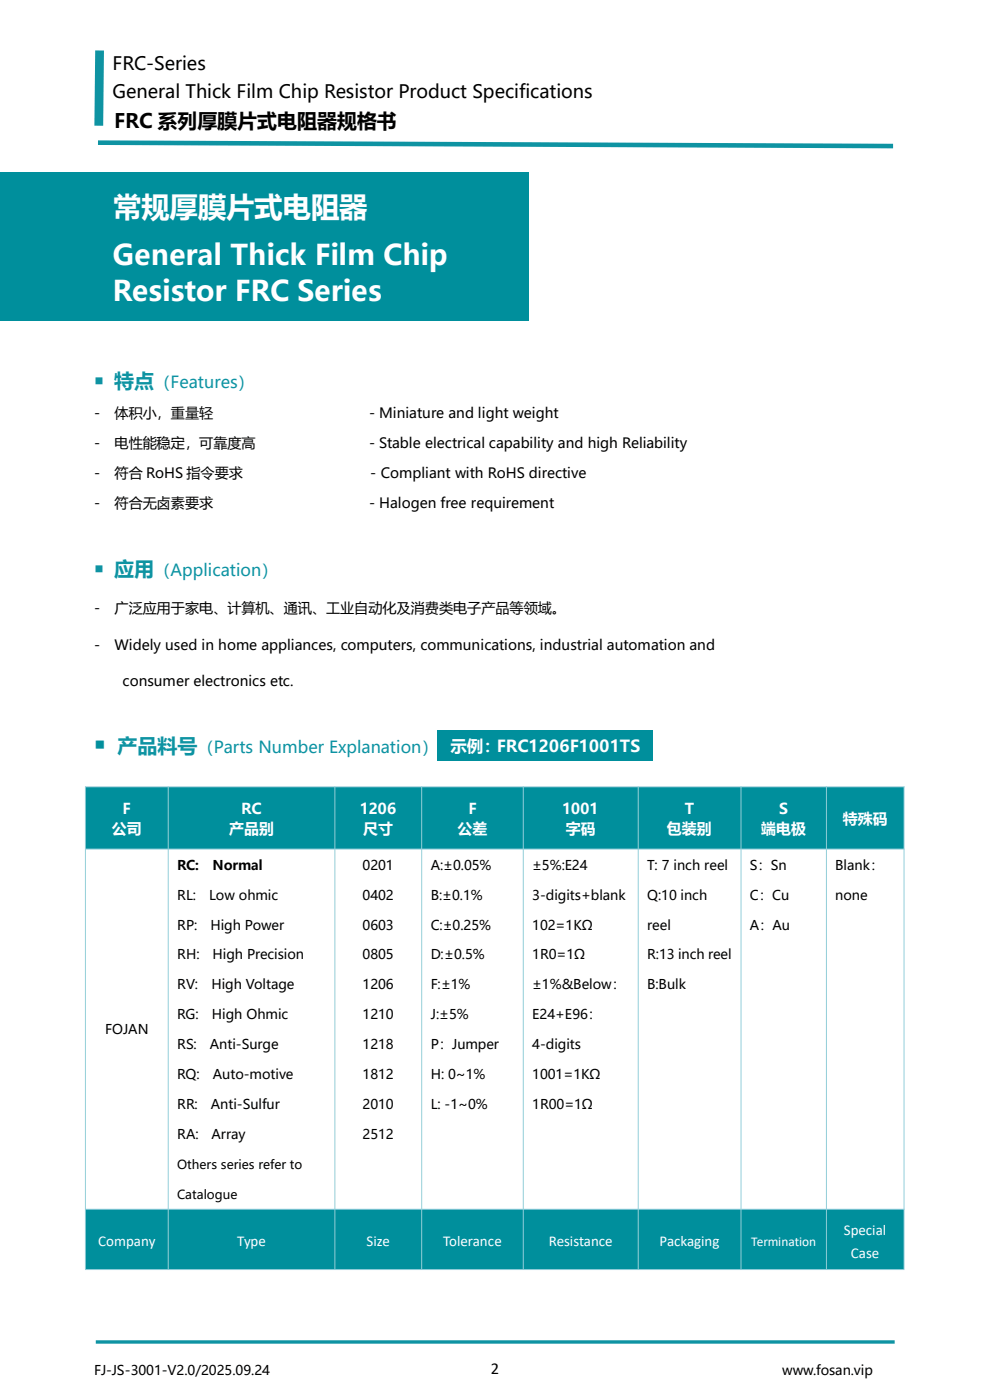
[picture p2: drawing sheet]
<svg xmlns="http://www.w3.org/2000/svg" width="210mm" height="297mm" viewBox="0 0 210 297" stroke-linecap="round" stroke-linejoin="round" font-family="sans-serif">
<defs><g id="words">
<g font-size="6" fill="#fff">
<text x="24" y="46">常规厚膜片式电阻器</text>
<text x="23.9" y="56.1">General Thick Film Chip</text>
<text x="23.9" y="63.9">Resistor FRC Series</text>
</g>
<text font-size="5" fill="#0d7d8a" x="20" y="159.7">￭</text>
<text font-size="4.2" x="24.2" y="27.2">FRC 系列厚膜片式电阻器规格书</text>
<g font-size="4.2" fill="#0e93a2">
<text x="20" y="82.3">￭ 特点</text>
<text x="20" y="122.3">￭ 应用</text>
<text x="24.9" y="159.6">产品料号</text>
</g>
<g font-size="3.9">
<text x="23.9" y="14.9">FRC-Series</text>
<text x="23.9" y="20.9">General Thick Film Chip Resistor Product Specifications</text>
</g>
<g font-size="3.5" fill="#0e93a2">
<text x="32.7" y="82.3">（Features）</text>
<text x="32.7" y="122.3">（Application）</text>
<text x="41.9" y="159.6">（Parts Number Explanation）</text>
</g>
<text font-size="3.5" fill="#fff" x="95.5" y="159.6">示例：FRC1206F1001TS</text>
<text font-size="3.5" x="104.1" y="291.5">2</text>
<g font-size="3.2" fill="#fff">
<text x="26" y="172.6">F</text>
<text x="51.2" y="172.6">RC</text>
<text x="76.3" y="172.6">1206</text>
<text x="99.4" y="172.6">F</text>
<text x="119.3" y="172.6">1001</text>
<text x="145.3" y="172.6">T</text>
<text x="165.3" y="172.6">S</text>
<text x="23.7" y="176.9">公司</text>
<text x="48.6" y="176.9">产品别</text>
<text x="77" y="176.9">尺寸</text>
<text x="97" y="176.9">公差</text>
<text x="120" y="176.9">字码</text>
<text x="141.5" y="176.9">包装别</text>
<text x="161.5" y="176.9">端电极</text>
<text x="178.8" y="174.8">特殊码</text>
<text x="179" y="261.9">Special</text>
<text x="20.8" y="264.4">Company</text>
<text x="50.3" y="264.4">Type</text>
<text x="77.8" y="264.4">Size</text>
<text x="94" y="264.4">Tolerance</text>
<text x="116.4" y="264.4">Resistance</text>
<text x="139.9" y="264.4">Packaging</text>
<text x="180.5" y="266.8">Case</text>
</g>
<g font-size="3">
<text x="20" y="88.7">-</text>
<text x="24.3" y="88.7">体积小，重量轻</text>
<text x="78.3" y="88.7">- Miniature and light weight</text>
<text x="20" y="95">-</text>
<text x="24.3" y="95">电性能稳定，可靠度高</text>
<text x="78.3" y="95">- Stable electrical capability and high Reliability</text>
<text x="20" y="101.4">-</text>
<text x="24.3" y="101.4">符合 RoHS 指令要求</text>
<text x="78.5" y="101.4">- Compliant with RoHS directive</text>
<text x="20" y="107.7">-</text>
<text x="24.3" y="107.7">符合无卤素要求</text>
<text x="78.3" y="107.7">- Halogen free requirement</text>
<text x="20" y="130">-</text>
<text x="24.3" y="130">广泛应用于家电、计算机、通讯、工业自动化及消费类电子产品等领域。</text>
<text x="20" y="137.8">-</text>
<text x="24.3" y="137.8">Widely used in home appliances, computers, communications, industrial automation and</text>
<text x="26" y="145.6">consumer electronics etc.</text>
</g>
<g font-size="2.8">
<text x="37.6" y="184.5">RC:</text>
<text x="45" y="184.5">Normal</text>
<text x="76.9" y="184.5">0201</text>
<text x="91.4" y="184.5">A:±0.05%</text>
<text x="112.9" y="184.5">±5%:E24</text>
<text x="137.3" y="184.5">T: 7 inch reel</text>
<text x="159" y="184.5">S：Sn</text>
<text x="177.2" y="184.5">Blank：</text>
<text x="37.6" y="190.8">RL:</text>
<text x="44.4" y="190.8">Low ohmic</text>
<text x="76.9" y="190.8">0402</text>
<text x="91.4" y="190.8">B:±0.1%</text>
<text x="112.9" y="190.8">3-digits+blank</text>
<text x="137.3" y="190.8">Q:10 inch</text>
<text x="159" y="190.8">C：Cu</text>
<text x="177.2" y="190.8">none</text>
<text x="37.6" y="197.2">RP:</text>
<text x="44.7" y="197.2">High Power</text>
<text x="76.9" y="197.2">0603</text>
<text x="91.4" y="197.2">C:±0.25%</text>
<text x="112.9" y="197.2">102=1KΩ</text>
<text x="137.3" y="197.2">reel</text>
<text x="159" y="197.2">A：Au</text>
<text x="37.6" y="203.5">RH:</text>
<text x="45.1" y="203.5">High Precision</text>
<text x="76.9" y="203.5">0805</text>
<text x="91.4" y="203.5">D:±0.5%</text>
<text x="112.9" y="203.5">1R0=1Ω</text>
<text x="137.3" y="203.5">R:13 inch reel</text>
<text x="37.6" y="209.9">RV:</text>
<text x="44.8" y="209.9">High Voltage</text>
<text x="76.9" y="209.9">1206</text>
<text x="91.4" y="209.9">F:±1%</text>
<text x="112.9" y="209.9">±1%&amp;Below：</text>
<text x="137.3" y="209.9">B:Bulk</text>
<text x="22.3" y="219.4">FOJAN</text>
<text x="37.6" y="216.2">RG:</text>
<text x="45" y="216.2">High Ohmic</text>
<text x="76.9" y="216.2">1210</text>
<text x="91.4" y="216.2">J:±5%</text>
<text x="112.9" y="216.2">E24+E96：</text>
<text x="37.6" y="222.6">RS:</text>
<text x="44.5" y="222.6">Anti-Surge</text>
<text x="76.9" y="222.6">1218</text>
<text x="91.4" y="222.6">P：Jumper</text>
<text x="112.9" y="222.6">4-digits</text>
<text x="37.6" y="228.9">RQ:</text>
<text x="45.2" y="228.9">Auto-motive</text>
<text x="76.9" y="228.9">1812</text>
<text x="91.4" y="228.9">H: 0~1%</text>
<text x="112.9" y="228.9">1001=1KΩ</text>
<text x="37.6" y="235.3">RR:</text>
<text x="44.7" y="235.3">Anti-Sulfur</text>
<text x="76.9" y="235.3">2010</text>
<text x="91.4" y="235.3">L: -1~0%</text>
<text x="112.9" y="235.3">1R00=1Ω</text>
<text x="37.6" y="241.6">RA:</text>
<text x="44.9" y="241.6">Array</text>
<text x="76.9" y="241.6">2512</text>
<text x="20" y="291.6">FJ-JS-3001-V2.0/2025.09.24</text>
<text x="165.9" y="291.6">www.fosan.vip</text>
</g>
<text font-size="2.8" fill="#fff" x="159.3" y="264.4">Termination</text>
<g font-size="2.6">
<text x="37.6" y="247.9">Others series refer to</text>
<text x="37.6" y="254.3">Catalogue</text>
</g>
</g></defs>
<path d="M20.8 30.3l168.6 .7" fill="none" stroke="#0e93a2" stroke-width=".97" stroke-linecap="butt"/>
<path d="M21.1 10.7l-.1 16" fill="none" stroke="#0e93a2" stroke-width="1.9" stroke-linecap="butt"/>
<path d="M20.3 284.7h169.5" fill="none" stroke="#0e93a3" stroke-width=".72" stroke-linecap="butt"/>
<g fill="#008f9c">
<path d="M0 36.5h112.2v31.6h-112.2z" fill-rule="evenodd"/>
<path d="M18.1 166.9h17.5v13.1h-17.5z" fill-rule="evenodd"/>
<path d="M35.7 166.9h35.3v13.1h-35.3z" fill-rule="evenodd"/>
<path d="M71.1 166.9h18.4v13.1h-18.4z" fill-rule="evenodd"/>
<path d="M89.5 166.9h21.5v13.1h-21.5z" fill-rule="evenodd"/>
<path d="M111 166.9h24.3v13.1h-24.3z" fill-rule="evenodd"/>
<path d="M135.4 166.9h21.7v13.1h-21.7z" fill-rule="evenodd"/>
<path d="M157.2 166.9h18.1v13.1h-18.1z" fill-rule="evenodd"/>
<path d="M175.3 166.9h16.4v13.1h-16.4z" fill-rule="evenodd"/>
</g>
<g fill="#fff">
<path d="M18.1 180.2h17.5v76.2h-17.5z" fill-rule="evenodd"/>
<path d="M35.7 180.2h35.3v76.2h-35.3z" fill-rule="evenodd"/>
<path d="M71.1 180.2h18.4v76.2h-18.4z" fill-rule="evenodd"/>
<path d="M89.5 180.2h21.5v76.2h-21.5z" fill-rule="evenodd"/>
<path d="M111 180.2h24.3v76.2h-24.3z" fill-rule="evenodd"/>
<path d="M135.4 180.2h21.7v76.2h-21.7z" fill-rule="evenodd"/>
<path d="M157.2 180.2h18.1v76.2h-18.1z" fill-rule="evenodd"/>
<path d="M175.3 180.2h16.4v76.2h-16.4z" fill-rule="evenodd"/>
</g>
<g fill="#008f9c">
<path d="M18.1 256.5h17.5v12.8h-17.5z" fill-rule="evenodd"/>
<path d="M35.7 256.5h35.3v12.8h-35.3z" fill-rule="evenodd"/>
<path d="M71.1 256.5h18.4v12.8h-18.4z" fill-rule="evenodd"/>
<path d="M89.5 256.5h21.5v12.8h-21.5z" fill-rule="evenodd"/>
<path d="M111 256.5h24.3v12.8h-24.3z" fill-rule="evenodd"/>
<path d="M135.4 256.5h21.7v12.8h-21.7z" fill-rule="evenodd"/>
<path d="M157.2 256.5h18.1v12.8h-18.1z" fill-rule="evenodd"/>
<path d="M175.3 256.5h16.4v12.8h-16.4z" fill-rule="evenodd"/>
</g>
<g fill="none" stroke="#92cddc" stroke-width=".21">
<path d="M18 166.9h173.9M18.1 166.8v102.4M35.7 166.8v102.4M71 166.8v102.4M89.5 166.8v102.4M111 166.8v102.4M135.4 166.8v102.4M157.2 166.8v102.4M175.3 166.8v102.4M191.8 166.8v102.4M18 180.1h173.9M18 256.5h173.9"/>
<path d="M18 269.3h173.9"/>
</g>
<path d="M92.9 154.8h45.6v6.5h-45.6z" fill-rule="evenodd" fill="#008f9c"/>
<use href="#words"/>
</svg>
